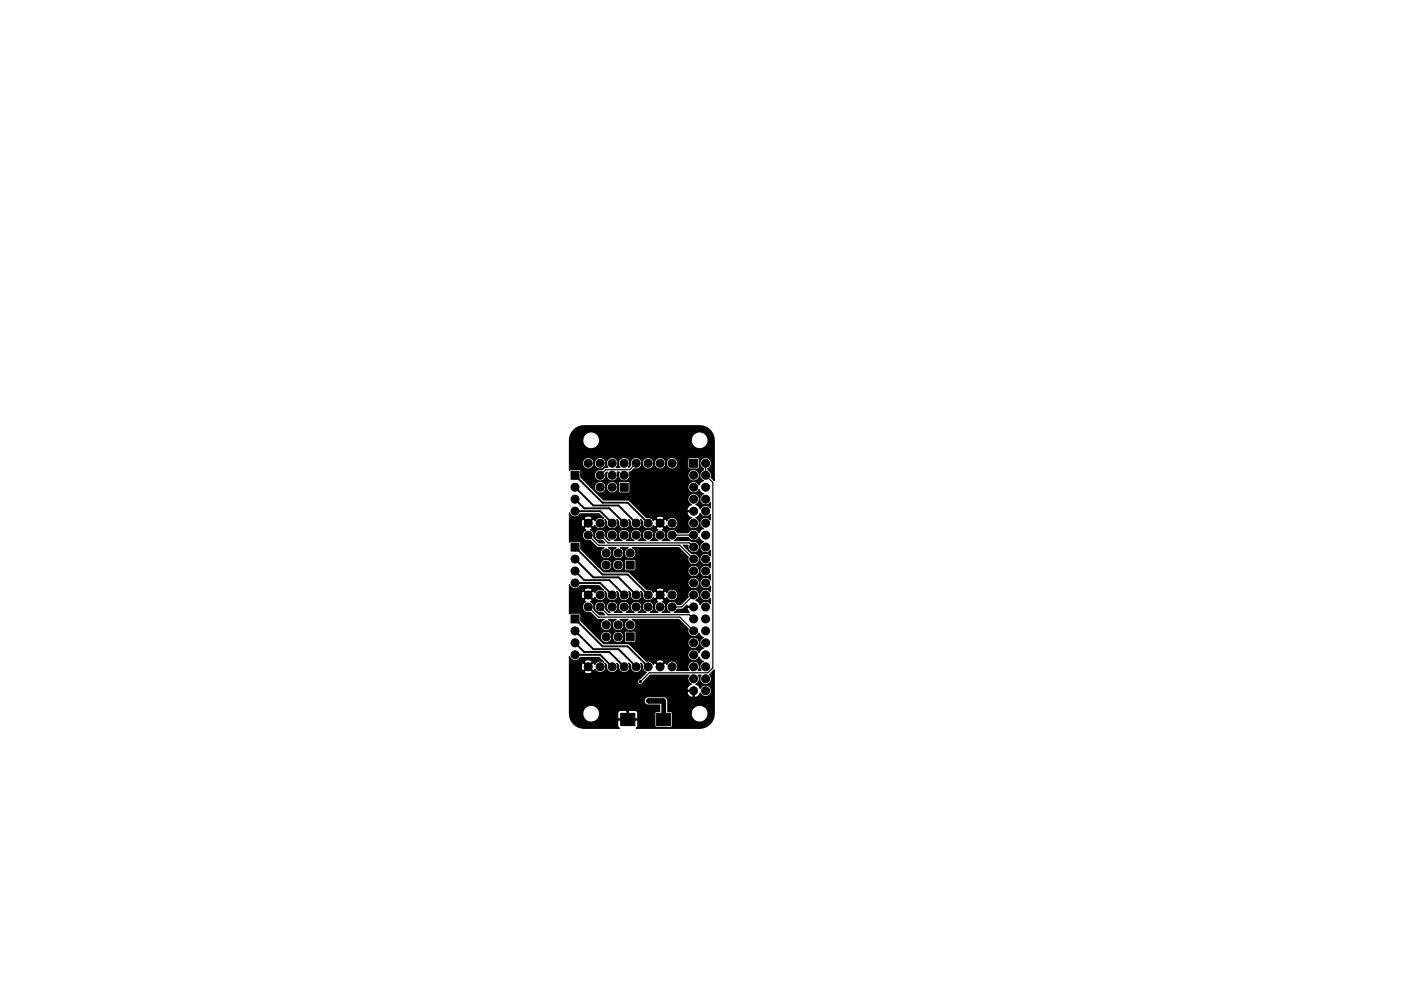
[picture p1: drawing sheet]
<svg xmlns="http://www.w3.org/2000/svg" width="297mm" height="210mm" viewBox="0 0 297 210" stroke-linecap="round" stroke-linejoin="round" font-family="sans-serif">
<g fill="#000" stroke="#000" stroke-width=".21">
<path d="M146.2 97.4h1.7v1.7h-1.7zM121.1 100h1.7v1.7h-1.7zM121.1 115.2h1.7v1.7h-1.7zM131.5 102.5h1.7v1.7h-1.7zM132.8 119h1.7v1.7h-1.7zM121.1 130.5h1.7v1.7h-1.7zM132.8 134.3h1.7v1.7h-1.7zM131.6 151.3h3v2.6h-3zM139.2 151.3h3v2.6h-3z"/>
<circle cx="121.8" cy="98.4" r=".25"/>
<circle cx="122.4" cy="95.9" r=".25"/>
<circle cx="124.7" cy="98.3" r=".85"/>
<circle cx="127.3" cy="98.3" r=".85"/>
<circle cx="127.4" cy="95.2" r=".25"/>
<circle cx="129.8" cy="98.3" r=".85"/>
<circle cx="131.1" cy="95.1" r=".25"/>
<circle cx="132.3" cy="98.3" r=".85"/>
<circle cx="133.3" cy="95.1" r=".25"/>
<circle cx="134.9" cy="98.3" r=".85"/>
<circle cx="136.8" cy="95.8" r=".25"/>
<circle cx="137.4" cy="98.3" r=".85"/>
<circle cx="140" cy="98.3" r=".85"/>
<circle cx="140.6" cy="95.9" r=".25"/>
<circle cx="142.5" cy="98.3" r=".85"/>
<circle cx="149.6" cy="98.3" r=".85"/>
<circle cx="121.8" cy="111.1" r=".25"/>
<circle cx="121.8" cy="113.5" r=".25"/>
<circle cx="121.9" cy="118.6" r=".85"/>
<circle cx="121.9" cy="103.4" r=".85"/>
<circle cx="121.9" cy="108.5" r=".85"/>
<circle cx="121.9" cy="105.9" r=".85"/>
<circle cx="123.8" cy="101.2" r=".25"/>
<circle cx="124.5" cy="117.3" r=".25"/>
<circle cx="124.7" cy="111" r=".85"/>
<circle cx="124.7" cy="113.5" r=".85"/>
<circle cx="125.2" cy="102.6" r=".25"/>
<circle cx="125.9" cy="118.7" r=".25"/>
<circle cx="127.3" cy="100.8" r=".85"/>
<circle cx="127.3" cy="103.4" r=".85"/>
<circle cx="127.3" cy="111" r=".85"/>
<circle cx="127.3" cy="113.5" r=".85"/>
<circle cx="128.5" cy="119.9" r=".85"/>
<circle cx="128.5" cy="117.3" r=".85"/>
<circle cx="128.8" cy="105.3" r=".25"/>
<circle cx="129.8" cy="103.4" r=".85"/>
<circle cx="129.8" cy="111" r=".85"/>
<circle cx="129.8" cy="113.5" r=".85"/>
<circle cx="129.8" cy="100.8" r=".85"/>
<circle cx="131.1" cy="119.9" r=".85"/>
<circle cx="131.1" cy="117.3" r=".85"/>
<circle cx="131.2" cy="105.3" r=".25"/>
<circle cx="132.3" cy="113.5" r=".85"/>
<circle cx="132.3" cy="100.8" r=".85"/>
<circle cx="132.3" cy="111" r=".85"/>
<circle cx="132.7" cy="105.3" r=".25"/>
<circle cx="133.6" cy="117.3" r=".85"/>
<circle cx="134.9" cy="113.5" r=".85"/>
<circle cx="134.9" cy="111" r=".85"/>
<circle cx="137.4" cy="113.5" r=".85"/>
<circle cx="137.4" cy="111" r=".85"/>
<circle cx="140" cy="113.5" r=".85"/>
<circle cx="140" cy="111" r=".85"/>
<circle cx="140.2" cy="118.4" r=".25"/>
<circle cx="142.5" cy="113.5" r=".85"/>
<circle cx="142.5" cy="111" r=".85"/>
<circle cx="142.7" cy="118.2" r=".25"/>
<circle cx="147.1" cy="116.1" r=".85"/>
<circle cx="147.1" cy="103.4" r=".85"/>
<circle cx="147.1" cy="105.9" r=".85"/>
<circle cx="147.1" cy="100.8" r=".85"/>
<circle cx="147.1" cy="113.5" r=".85"/>
<circle cx="147.1" cy="111" r=".85"/>
<circle cx="147.1" cy="108.5" r=".85"/>
<circle cx="147.1" cy="118.6" r=".85"/>
<circle cx="149.6" cy="116.1" r=".85"/>
<circle cx="149.6" cy="103.4" r=".85"/>
<circle cx="149.6" cy="100.8" r=".85"/>
<circle cx="149.6" cy="118.6" r=".85"/>
<circle cx="149.6" cy="111" r=".85"/>
<circle cx="149.6" cy="108.5" r=".85"/>
<circle cx="149.6" cy="105.9" r=".85"/>
<circle cx="149.6" cy="113.5" r=".85"/>
<circle cx="121.4" cy="128.8" r=".25"/>
<circle cx="121.5" cy="126.4" r=".25"/>
<circle cx="121.9" cy="133.9" r=".85"/>
<circle cx="121.9" cy="138.9" r=".85"/>
<circle cx="121.9" cy="136.4" r=".85"/>
<circle cx="121.9" cy="123.7" r=".85"/>
<circle cx="121.9" cy="121.2" r=".85"/>
<circle cx="124.7" cy="128.8" r=".85"/>
<circle cx="124.7" cy="126.2" r=".85"/>
<circle cx="127" cy="120" r=".25"/>
<circle cx="127.3" cy="128.8" r=".85"/>
<circle cx="127.3" cy="126.2" r=".85"/>
<circle cx="128.5" cy="132.6" r=".85"/>
<circle cx="128.5" cy="135.1" r=".85"/>
<circle cx="129.8" cy="128.8" r=".85"/>
<circle cx="129.8" cy="126.2" r=".85"/>
<circle cx="131.1" cy="132.6" r=".85"/>
<circle cx="131.1" cy="135.1" r=".85"/>
<circle cx="132.3" cy="128.8" r=".85"/>
<circle cx="132.3" cy="126.2" r=".85"/>
<circle cx="133.6" cy="132.6" r=".85"/>
<circle cx="134" cy="121.5" r=".25"/>
<circle cx="134.4" cy="136.8" r=".25"/>
<circle cx="134.9" cy="128.8" r=".85"/>
<circle cx="134.9" cy="126.2" r=".85"/>
<circle cx="137.4" cy="128.8" r=".85"/>
<circle cx="137.4" cy="126.2" r=".85"/>
<circle cx="139.2" cy="133.7" r=".25"/>
<circle cx="140" cy="128.8" r=".85"/>
<circle cx="140" cy="126.2" r=".85"/>
<circle cx="142.5" cy="128.8" r=".85"/>
<circle cx="142.5" cy="126.2" r=".85"/>
<circle cx="142.9" cy="134" r=".25"/>
<circle cx="143.6" cy="129.7" r=".25"/>
<circle cx="145.8" cy="129.8" r=".25"/>
<circle cx="147.1" cy="131.3" r=".85"/>
<circle cx="147.1" cy="138.9" r=".85"/>
<circle cx="147.1" cy="133.9" r=".85"/>
<circle cx="147.1" cy="136.4" r=".85"/>
<circle cx="147.1" cy="128.8" r=".85"/>
<circle cx="147.1" cy="126.2" r=".85"/>
<circle cx="147.1" cy="121.2" r=".85"/>
<circle cx="147.1" cy="123.7" r=".85"/>
<circle cx="149.6" cy="138.9" r=".85"/>
<circle cx="149.6" cy="128.8" r=".85"/>
<circle cx="149.6" cy="136.4" r=".85"/>
<circle cx="149.6" cy="131.3" r=".85"/>
<circle cx="149.6" cy="133.9" r=".85"/>
<circle cx="149.6" cy="126.2" r=".85"/>
<circle cx="149.6" cy="123.7" r=".85"/>
<circle cx="149.6" cy="121.2" r=".85"/>
<circle cx="124.7" cy="141.5" r=".85"/>
<circle cx="127.3" cy="141.5" r=".85"/>
<circle cx="129.8" cy="141.5" r=".85"/>
<circle cx="132.3" cy="141.5" r=".85"/>
<circle cx="134.9" cy="141.5" r=".85"/>
<circle cx="135.8" cy="144.6" r=".25"/>
<circle cx="137.4" cy="141.5" r=".85"/>
<circle cx="137.5" cy="149" r=".25"/>
<circle cx="137.5" cy="148.5" r=".25"/>
<circle cx="137.9" cy="153.4" r=".25"/>
<circle cx="138" cy="149" r=".25"/>
<circle cx="138" cy="148.5" r=".25"/>
<circle cx="138.6" cy="148.5" r=".25"/>
<circle cx="138.6" cy="149" r=".25"/>
<circle cx="139.1" cy="149" r=".25"/>
<circle cx="139.1" cy="148.5" r=".25"/>
<circle cx="139.6" cy="148.5" r=".25"/>
<circle cx="139.6" cy="149" r=".25"/>
<circle cx="140" cy="141.5" r=".85"/>
<circle cx="140.1" cy="148.5" r=".25"/>
<circle cx="140.1" cy="149" r=".25"/>
<circle cx="140.6" cy="148.5" r=".25"/>
<circle cx="140.6" cy="149" r=".25"/>
<circle cx="142.5" cy="141.5" r=".85"/>
<circle cx="147.1" cy="146.6" r=".85"/>
<circle cx="147.1" cy="141.5" r=".85"/>
<circle cx="147.1" cy="144" r=".85"/>
<circle cx="149.6" cy="144" r=".85"/>
<circle cx="149.6" cy="146.6" r=".85"/>
<circle cx="149.6" cy="141.5" r=".85"/>
</g>
<path d="M137.4 148.7h3.3v3.9" fill="none" stroke="#000" stroke-width="1"/>
<path d="M134.9 98.3l-1.4 1.4h-5.1l-1.1 1.1M149.6 98.3v2.5l1.5 1.6v39.3l-1 1h-12.4l-1.9 1.9M124.7 113.5l2.2 2.2h17.2l3 2.9M127.3 113.5l1.6 1.7h17.3l.9 .9M142.5 113.5h4.6M124.7 128.8l2.2 2.1h17.2l3 3M127.3 128.8l1.6 1.6h17.3l.9 .9M147.1 126.2l-2.6 2.6h-2" fill="none" stroke="#000" stroke-width=".25"/>
<path d="M121.9 108.5h5.4l2.5 2.5M121.9 105.9l2 2h5.3l3.1 3.1M121.9 103.4l3.9 3.9h5.3l3.8 3.7M121.9 100.8l5.8 5.9h5.4l4.3 4.3M121.9 116.8v-.7l5.8 5.8h5.4l4.3 4.3M121.9 118.6l3.9 3.9h5.3l3.8 3.7M121.9 138.9h5.4l2.5 2.6M121.9 136.4l2 1.9h5.3l3.1 3.2M121.9 133.9l3.9 3.8h5.3l3.8 3.8M121.9 131.3l5.8 5.8h5.4l4.3 4.4M121.9 121.2l2 1.9h5.3l3.1 3.1M121.9 123.7h5.4l2.5 2.5" fill="none" stroke="#000" stroke-width=".4"/>
<path d="M121.6 91.2a3.1 3.1 0 0 1 2.2-.9l25.1 .1a3.1 3.1 0 0 1 2.5 3v8.6l-.6-.7a1.21 1.21 0 0 0-.7-1.6l.1-.3a1.23 1.23 0 0 0 .3-1.9 1.23 1.23 0 0 0-1.9 0 1.23 1.23 0 0 0 .5 1.9l-.1 .3a1.23 1.23 0 0 0-.6 1.2 1.23 1.23 0 0 0 .7 1.1l-.6 .4-.3 .5a1.23 1.23 0 0 0-1.9-.5 1.23 1.23 0 0 0 0 1.9 1.23 1.23 0 0 0 1.9-.5l.3 .6 .6 .4a1.23 1.23 0 0 0-.4 1.9 1.23 1.23 0 0 0 1.9-.1v1.2v-.1a1.23 1.23 0 0 0-2.1 .3l-.3-.5-.7-.5a1.23 1.23 0 0 0 .5-1.8 1.23 1.23 0 0 0-1.9 0 1.23 1.23 0 0 0 .5 1.8l-.6 .5-.4 .6 .1 .2h1.5v.3h-1.5a1.04 1.04 0 0 0 .9 1.3 1.23 1.23 0 0 0-.5 1.8 1.23 1.23 0 0 0 1.9 0 1.23 1.23 0 0 0-.5-1.8l.7-.4 .3-.6a1.22 1.22 0 0 0 2.1 .2v1.2v-.1a1.23 1.23 0 0 0-2 .1 1.23 1.23 0 0 0 .5 1.8l-.6 .4-.3 .6a1.22 1.22 0 0 0-1.1-.8 1.22 1.22 0 0 0-1.2 .7h-2.3a1.23 1.23 0 0 0-2-.3 1.23 1.23 0 0 0 .5 2h-1.7l.1-.1a1.23 1.23 0 0 0 .7-1.1 1.23 1.23 0 0 0-.8-1.1l.3-.1 .1-.3-.8-.8-.9 .8 .1 .3 .3 .1a1.22 1.22 0 0 0-.8 1.2 1.22 1.22 0 0 0 .8 1.1h-1.7l.2-.1a1.23 1.23 0 0 0 .3-1.9 1.23 1.23 0 0 0-1.9 .1 1.23 1.23 0 0 0 .6 1.9h-1.7l.2-.1a1.23 1.23 0 0 0 .3-1.9 1.23 1.23 0 0 0-1.9 .1 1.23 1.23 0 0 0 .5 1.9h-1.6l.1-.1a1.23 1.23 0 0 0 .4-1.9 1.23 1.23 0 0 0-2 .1 1.23 1.23 0 0 0 .6 1.9h-1.7l.2-.1a1.23 1.23 0 0 0 .3-1.9 1.23 1.23 0 0 0-1.9 .1 1.23 1.23 0 0 0 .6 1.9h-.3l-.7-.7a1.23 1.23 0 0 0-1-1.7 1.23 1.23 0 0 0-1.4 1.4 1.23 1.23 0 0 0 1.7 1l.5 .5h-1.1l-1.2-1.3a1.22 1.22 0 0 0-.7-1.5l.3-.1 .1-.3-.9-.8-.8 .8v.3l.3 .1a1.23 1.23 0 0 0-.6 1.6 1.23 1.23 0 0 0 1.6 .7l1.4 1.4 1.5 .1-.2 .1a1.23 1.23 0 0 0-.3 1.9 1.23 1.23 0 0 0 1.9-.2 1.23 1.23 0 0 0-.5-1.8h1.6l-.1 .1a1.23 1.23 0 0 0-.4 1.9 1.23 1.23 0 0 0 2-.2 1.23 1.23 0 0 0-.6-1.8h1.7l-.2 .1a1.23 1.23 0 0 0-.3 1.9 1.23 1.23 0 0 0 1.9-.2 1.23 1.23 0 0 0-.6-1.8h9.9l2 2a1.23 1.23 0 0 0 1 1.6 1.23 1.23 0 0 0 1.4-1.3 1.23 1.23 0 0 0-1.7-1l-1.8-1.8h1.1a1.23 1.23 0 0 0 1 1.6 1.23 1.23 0 0 0 1.4-1.4 1.23 1.23 0 0 0-1.7-1l-.4-.2h-3.3l.7-.7 2.4 .1a1.23 1.23 0 0 0 1.1 .7 1.23 1.23 0 0 0 1.1-.8l.3 .5 .6 .4a1.23 1.23 0 0 0-.4 2 1.23 1.23 0 0 0 1.9-.1v1.1v-.1a1.23 1.23 0 0 0-1.9-.1 1.23 1.23 0 0 0 .1 1.9 1.23 1.23 0 0 0 1.8-.3v1.2v-.1a1.23 1.23 0 0 0-1.9-.1 1.23 1.23 0 0 0 .1 1.8 1.23 1.23 0 0 0 1.8-.3v1.2v-.1a1.23 1.23 0 0 0-1.9-.1 1.23 1.23 0 0 0 .1 1.8 1.23 1.23 0 0 0 1.8-.2v1.2v-.1a1.23 1.23 0 0 0-1.9-.1 1.23 1.23 0 0 0 .1 1.8 1.23 1.23 0 0 0 1.8-.3v1.2v-.1a1.23 1.23 0 0 0-2.1 .3l-.3-.5-.7-.4a1.23 1.23 0 0 0 .7-1.6 1.23 1.23 0 0 0-1.6-.7 1.23 1.23 0 0 0-.7 1.6l-1.6 1.6h-.7a1.23 1.23 0 0 0-2-.4 1.23 1.23 0 0 0 .5 2h-1.7h.1a1.23 1.23 0 0 0 .7-1.2 1.23 1.23 0 0 0-.8-1.1l.3-.1 .1-.2-.8-.9-.9 .9 .1 .2 .3 .1a1.22 1.22 0 0 0-.8 1.2 1.22 1.22 0 0 0 .8 1.1h-1.7h.2a1.23 1.23 0 0 0 .3-1.9 1.23 1.23 0 0 0-1.9 .1 1.23 1.23 0 0 0 .6 1.8h-1.7h.2a1.23 1.23 0 0 0 .3-1.9 1.23 1.23 0 0 0-1.9 .1 1.23 1.23 0 0 0 .5 1.8h-1.6h.1a1.23 1.23 0 0 0 .4-1.9 1.23 1.23 0 0 0-2 .1 1.23 1.23 0 0 0 .6 1.8h-1.7h.2a1.23 1.23 0 0 0 .3-1.9 1.23 1.23 0 0 0-1.9 .1 1.23 1.23 0 0 0 .6 1.8h-.3l-.7-.7a1.23 1.23 0 0 0-1-1.7 1.23 1.23 0 0 0-1.4 1.4 1.23 1.23 0 0 0 1.7 1l.5 .5h-1.1l-1.2-1.3a1.22 1.22 0 0 0-.7-1.5l.3-.1 .1-.2-.9-.9-.8 .9v.2l.3 .1a1.23 1.23 0 0 0-.6 1.6 1.23 1.23 0 0 0 1.6 .7l1.4 1.5h1.5l-.2 .1a1.23 1.23 0 0 0-.3 1.9 1.23 1.23 0 0 0 1.9-.1 1.23 1.23 0 0 0-.5-1.9h1.6l-.1 .1a1.23 1.23 0 0 0-.4 1.9 1.23 1.23 0 0 0 2-.1 1.23 1.23 0 0 0-.6-1.9h1.7l-.2 .1a1.23 1.23 0 0 0-.3 1.9 1.23 1.23 0 0 0 1.9-.1 1.23 1.23 0 0 0-.6-1.9h9.9l2 2a1.23 1.23 0 0 0 .7 1.6 1.23 1.23 0 0 0 1.6-.7l.3 .6 .6 .4a1.22 1.22 0 0 0-.7 1.1 1.22 1.22 0 0 0 .7 1.1l-.6 .4-.3 .6a1.23 1.23 0 0 0-1.9-.5 1.23 1.23 0 0 0 0 1.9 1.23 1.23 0 0 0 1.9-.5l.3 .5 .6 .4a1.22 1.22 0 0 0-.5 1.9h-.6l.2-.1a1.23 1.23 0 0 0-1.2-1.9 1.23 1.23 0 0 0-.9 2h-2.6l.1-.1a1.23 1.23 0 0 0-.6-1.7 1.23 1.23 0 0 0-1.6 .6l-.2-.3-.2-.1-1.1 1.1-1-1.1-.2 .1-.2 .3-.4-.6h1l.9 .9 .8-.9-.1-.2-.8-.2-.7 .2-.1 .2-2-.1-3.8-3.7h-5.3l-1.6-1.6h.9v.2a1.23 1.23 0 0 0 1.3 1.1 1.23 1.23 0 0 0 1.2-1.3 1.35 1.35 0 0 0 1.6 1.3 1.23 1.23 0 0 0 .5-2h.5v1.7l.3 .3h13.1a1.23 1.23 0 0 0 1.7 1.2 1.23 1.23 0 0 0 .4-2 1.23 1.23 0 0 0-2 .5l-.1 .3h-11.1l.1-.3v-1.7l-.1-.3-2-.1-.3 .4h-.5a1.3 1.3 0 0 0-2.1 .7 1.23 1.23 0 0 0-1.3-1.1 1.23 1.23 0 0 0-1.2 1.1h-.9l-3.3-3.3v-1.3l-.1-.3h-1.9l-.4 .2v-4h2.5a.67 .67 0 0 0 .5 .8l.8-.9-.8-.8a.82 .82 0 0 0-.5 .9h-2.5v-1.1h3.2l.8 .9 .9-.9-.1-.2-.9-.3-.7 .3v.2h-3.2v-1.1a1.23 1.23 0 0 0 1.1 .8 1.23 1.23 0 0 0 1.2-.6h4l1 1a1.22 1.22 0 0 0-1.9 .5l-.1-.3-.3-.1-.8 .8 .8 .9 .3-.1 .1-.3a1.23 1.23 0 0 0 1.8 .6 1.23 1.23 0 0 0 .3-1.8l.4 .4a1.23 1.23 0 0 0 1.4 1.5 1.23 1.23 0 0 0 .8-1.9l.4 .4a1.23 1.23 0 0 0 1.4 1.5 1.23 1.23 0 0 0 .7-1.9l.4 .4a1.23 1.23 0 0 0 1.4 1.5 1.23 1.23 0 0 0 .7-1.9l.4 .4a1.23 1.23 0 0 0 .8 1.5 1.23 1.23 0 0 0 1.5-.7l.2 .3 .2 .1 .9-.9h.3l.9 .9 .2-.1 .2-.3v.1a1.23 1.23 0 0 0 1.9 .4 1.23 1.23 0 0 0-.1-2 1.23 1.23 0 0 0-1.8 .6l-.2-.3-.2-.1-.9 .8h-.3l-.9-.8-.2 .1-.2 .3-.4-.6h1l.9 .9 .8-.9a1.01 1.01 0 0 0-1.7 0l-2-.1-1.5-1.5h10.2v.2a1.23 1.23 0 0 0 1.9 .9 1.23 1.23 0 0 0 0-2.1 1.23 1.23 0 0 0-1.9 1h-10.2l-2.4-2.3h-5.2l-1.6-1.5h.9a1.23 1.23 0 0 0 1.2 1.3 1.23 1.23 0 0 0 1.3-1.3 1.35 1.35 0 0 0 1.6 1.3 1.23 1.23 0 0 0 .5-2.1h.5v1.8l.3 .3 13.1-.1a1.23 1.23 0 0 0 1.7 1.3 1.23 1.23 0 0 0 .4-2 1.23 1.23 0 0 0-2 .5l-.1 .2h-11.1l.1-.3v-1.7l-.1-.3h-2l-.3 .3h-.5a1.3 1.3 0 0 0-2.1 .8 1.23 1.23 0 0 0-1.3-1.2 1.23 1.23 0 0 0-1.2 1.2h-.9l-3.3-3.3v-1.4l-.1-.2-1.9-.1-.4 .2v-3.9h2.5a.67 .67 0 0 0 .5 .7l.8-.8-.8-.9a.82 .82 0 0 0-.5 1h-2.5v-1.1h3.2l.8 .8 .9-.8-.1-.3-.9-.2-.7 .2v.3h-3.2v-1.2a1.23 1.23 0 0 0 1.1 .9 1.23 1.23 0 0 0 1.2-.7h4l1 1a1.22 1.22 0 0 0-1.9 .5l-.1-.3-.3-.1-.8 .9 .8 .8h.3l.1-.3a1.23 1.23 0 0 0 1.8 .6 1.23 1.23 0 0 0 .3-1.9l.4 .4a1.23 1.23 0 0 0 1.4 1.6 1.23 1.23 0 0 0 .8-2l.4 .4a1.23 1.23 0 0 0 1.4 1.6 1.23 1.23 0 0 0 .7-2l.4 .4a1.23 1.23 0 0 0 1.4 1.6 1.23 1.23 0 0 0 .7-2l.4 .4a1.23 1.23 0 0 0 .8 1.6 1.23 1.23 0 0 0 1.5-.7l.2 .3h.2l.9-.8h.3l.9 .8h.2l.2-.3v.1a1.23 1.23 0 0 0 1.9 .3 1.23 1.23 0 0 0-.1-1.9 1.23 1.23 0 0 0-1.8 .5l-.2-.3-.2-.1-.9 .9h-.3l-.9-.9-.2 .1-.2 .3-.4-.5h1l.9 .8 .8-.8a1.01 1.01 0 0 0-1.7 0l-2-.2-3.8-3.7h-5.3l-2.8-2.8h.8a1.23 1.23 0 0 0 1.3 1.3 1.23 1.23 0 0 0 1.2-1.3 1.35 1.35 0 0 0 1.7 1.3 1.23 1.23 0 0 0 .5-2.1h.4v1.7l.2 .3 1.9 .1 .3-.2 .1-1.9-.2-.3h-2l-.3 .3h-.4a1.3 1.3 0 0 0-2.2 .8 1.23 1.23 0 0 0-1.2-1.2 1.23 1.23 0 0 0-1.3 1.2h-.8l-2.1-2.1v-.5h2.9a1.23 1.23 0 0 0 1.4 1.4 1.23 1.23 0 0 0 1-1.7l.4-.2a1.23 1.23 0 0 0 1 1.9 1.23 1.23 0 0 0 1-1.9h.5l-.1 .1a1.23 1.23 0 0 0 .9 1.7 1.23 1.23 0 0 0 1.5-1.3h12.2v.3a1.23 1.23 0 0 0 1.9 .9 1.23 1.23 0 0 0 0-2.1 1.23 1.23 0 0 0-1.9 .9h-12.2l-.2-.5 .4-.1 .7-.6a1.23 1.23 0 0 0 1.6-1.3 1.35 1.35 0 0 0 1.7 1.3 1.49 1.49 0 0 0 .9-1.3 1.23 1.23 0 0 0 1.3 1.3 1.23 1.23 0 0 0 1.2-1.3 1.35 1.35 0 0 0 1.7 1.3 1.23 1.23 0 0 0 .5-2.1h2.4v1.8l.3 .3h1.8l.4-.2v-1.9l-.2-.3h-2l-.3 .3h-2.4a1.3 1.3 0 0 0-2.2 .8 1.28 1.28 0 0 0-1.3-1.1 1.28 1.28 0 0 0-1.3 1.1 1.28 1.28 0 0 0-1.2-1.1 1.28 1.28 0 0 0-1.3 1.1 1.23 1.23 0 0 0-1.5-1.1 1.23 1.23 0 0 0-.9 1.6l-.5 .5a1.23 1.23 0 0 0 0-1.8 1.23 1.23 0 0 0-1.7 0 1.23 1.23 0 0 0 0 1.8h-.8v-.1a1.23 1.23 0 0 0-.1-1.7 1.23 1.23 0 0 0-1.7 0 1.23 1.23 0 0 0 0 1.8h-.7l-.6 .5a1.23 1.23 0 0 0-1.6 1h-2.9v-.8l-.3-.3h-1.7l-.4 .2v-1.6h2.8v.2a1.23 1.23 0 0 0 1.3 1.1 1.23 1.23 0 0 0 1.1-1.3 1.35 1.35 0 0 0 1.7 1.3 1.26 1.26 0 0 0 .4-2.2 1.26 1.26 0 0 0-2.1 .9 1.23 1.23 0 0 0-1.2-1.1 1.23 1.23 0 0 0-1.2 1.1h-2.8v-4.8l.1-.2h2.7a1.8 1.8 0 0 0 1.8 2 1.8 1.8 0 0 0 1.8-2h19.4v.4a1.8 1.8 0 0 0 2.8 1.3 1.8 1.8 0 0 0 0-3 1.8 1.8 0 0 0-2.8 1.3h-19.4v-.3a1.8 1.8 0 0 0-1.9-1.3 1.8 1.8 0 0 0-1.7 1.6h-2.7l.2-1zM149.5 113.4h.3l-.1 .3h-.2zM149.5 103.2h.3l-.1 .3h-.2zM120.7 139.3a1.23 1.23 0 0 0 1.1 .9 1.23 1.23 0 0 0 1.2-.7h4l1 1a1.22 1.22 0 0 0-1.9 .5l-.1-.3-.3-.1-.8 .9 .8 .8 .3-.1 .1-.2a1.23 1.23 0 0 0 1.8 .5 1.23 1.23 0 0 0 .3-1.8l.4 .4a1.23 1.23 0 0 0 1.4 1.6 1.23 1.23 0 0 0 .8-2l.4 .4a1.23 1.23 0 0 0 1.4 1.6 1.23 1.23 0 0 0 .7-2l.4 .4a1.23 1.23 0 0 0 1.4 1.6 1.23 1.23 0 0 0 .7-2l.4 .4a1.23 1.23 0 0 0 .9 1.5l-1.5 1.4a.63 .63 0 0 0-.2 1.1 .63 .63 0 0 0 1-.4l1.5-1.5h8.2a1.22 1.22 0 0 0 .5 1.9l-.8 .7-.2 .4 .1 .2h1.5v1.5l.2 .1 .8-.4 .3-.6a1.23 1.23 0 0 0 1.9 .5 1.23 1.23 0 0 0 0-1.9 1.23 1.23 0 0 0-1.9 .5l-.3-.5-.7-.5a1.22 1.22 0 0 0 .5-1.9h.6l-.1 .2a1.23 1.23 0 0 0 .4 1.6 1.23 1.23 0 0 0 1.7-.2 1.23 1.23 0 0 0-.2-1.7l1-1v9.3a3.1 3.1 0 0 1-3.1 3.1h-13.4l.3-.4v-1.2l-.1-.1h-4l-.1 .1v1.2l.3 .4h-8.1a3.1 3.1 0 0 1-2.5-3.3h2.8v.4a1.79 1.79 0 0 0 2 1.6 1.79 1.79 0 0 0 1.6-1.9h3.9v1.1l.1 .1h1.9v-1.6h.2v1.6h1.9l.1-.1v-1.1a.64 .64 0 0 0-.6-.6h-1.2l-.2 .2-.4-.2h-1.3l-.4 .3-.1 .3h-3.9a1.79 1.79 0 0 0-1.7-1.7 1.79 1.79 0 0 0-1.9 1.6h-2.8v-2.5h15.8v.2a1.14 1.14 0 0 0 1.5 .7h1.8v1.4h-.7l-.3 .3v2.6l.3 .4 3.4-.1 .1-3h3.9a1.8 1.8 0 0 0 2.5 1.9 1.8 1.8 0 0 0 .6-3 1.8 1.8 0 0 0-3 .8l-.1 .3h-3.9l-.3-.2h-.7v-2.3a.93 .93 0 0 0-1.1-.9h-3a.88 .88 0 0 0-1 .9h-15.8v-1.8h24.9l.4 .7a.81 .81 0 0 0 .9 .3v-1.2h-1.2l-.1 .2h-24.9v-4.4h3.2a1.01 1.01 0 0 0 1.7 0l-.9-.8-.8 .8h-3.2v-1h2.5l.2 .7 .3 .1 .8-.8-.8-.9-.3 .1-.2 .8h-2.5v-1.1h3.2l.8 .9 .9-.9a1.01 1.01 0 0 0-1.7 0h-3.2zM142.9 129.9l.7-.6 1.2-.1 .8-.8 .1 .2h1.5v.3h-1.5a.74 .74 0 0 0 .4 1zM149.5 138.8h.3l-.1 .3h-.2zM149.5 133.7h.3l-.1 .3h-.2z" fill="#000" stroke="#000" stroke-width=".25"/>
</svg>
